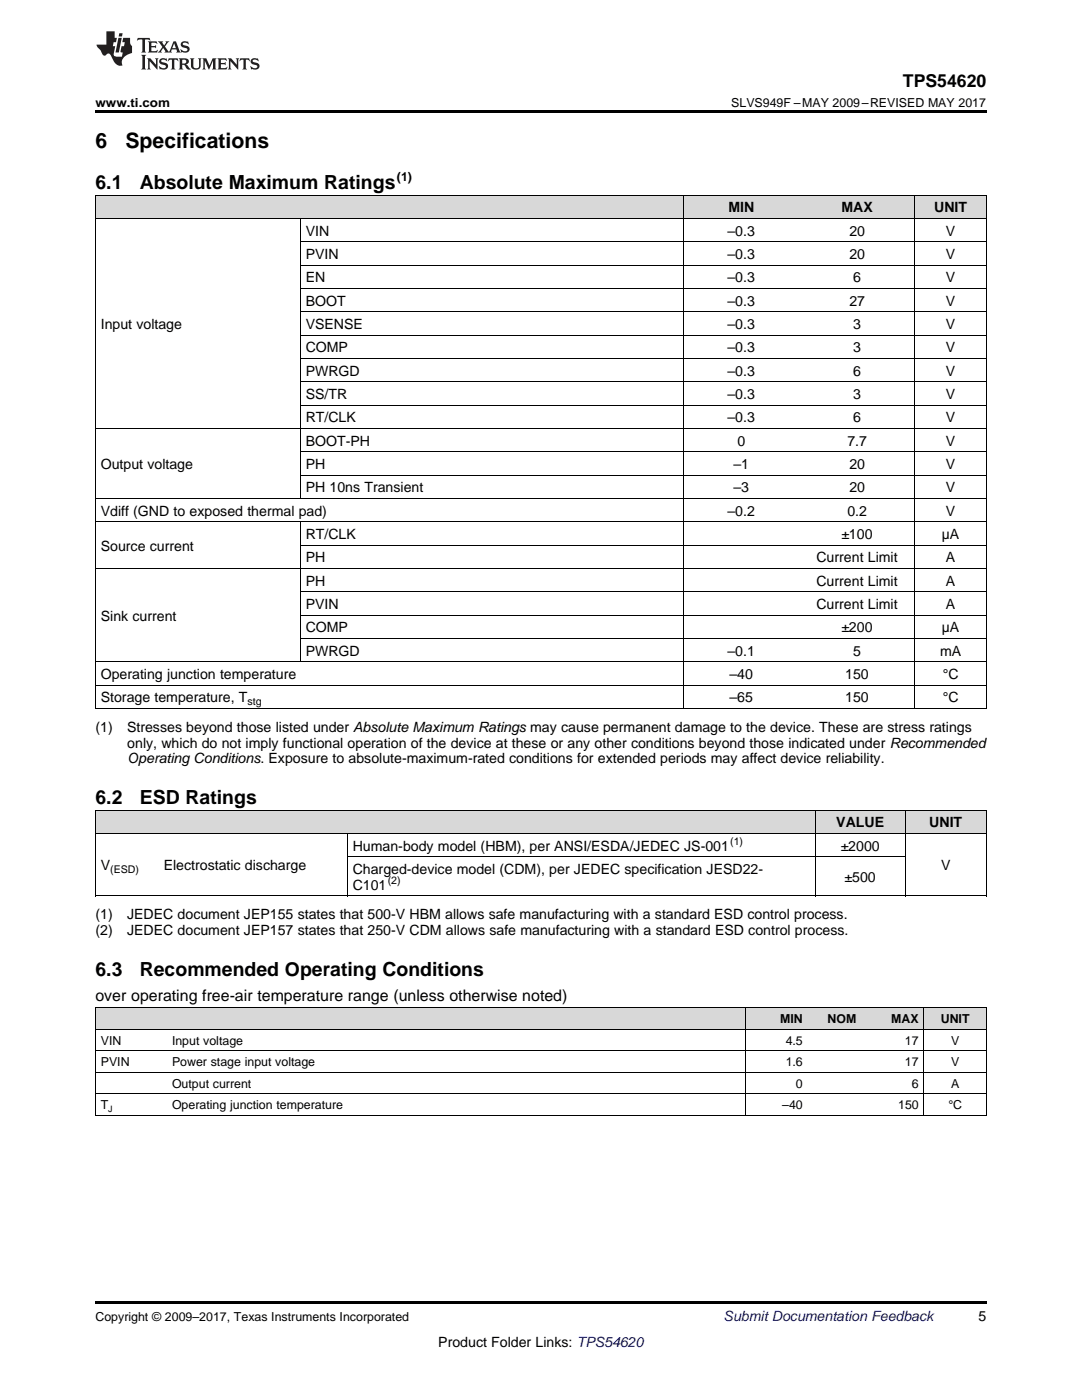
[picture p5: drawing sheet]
<svg xmlns="http://www.w3.org/2000/svg" width="216mm" height="279mm" viewBox="0 0 216 279" stroke-linecap="round" stroke-linejoin="round" font-family="sans-serif">
<defs><g id="words">
<g font-size="4.2">
<text x="19" y="29.6">6</text>
<text x="25" y="29.6">Specifications</text>
</g>
<g font-size="3.9">
<text x="19" y="37.7">6.1</text>
<text x="27.9" y="37.7">Absolute Maximum Ratings</text>
<text x="19" y="160.4">6.2</text>
<text x="27.9" y="160.4">ESD Ratings</text>
<text x="19" y="194.7">6.3</text>
<text x="27.9" y="194.7">Recommended Operating Conditions</text>
</g>
<text font-size="3.5" x="180.2" y="17.3">TPS54620</text>
<text font-size="3.2" x="19" y="199.8">over operating free-air temperature range (unless otherwise noted)</text>
<g font-size="2.8">
<text x="61" y="47">VIN</text>
<text x="145.2" y="47">–0.3</text>
<text x="145.3" y="42.4">MIN</text>
<text x="167.9" y="42.4">MAX</text>
<text x="169.5" y="47">20</text>
<text x="186.4" y="42.4">UNIT</text>
<text x="188.7" y="47">V</text>
<text x="61" y="51.7">PVIN</text>
<text x="145.2" y="51.7">–0.3</text>
<text x="169.5" y="51.7">20</text>
<text x="188.7" y="51.7">V</text>
<text x="61" y="56.3">EN</text>
<text x="145.2" y="56.3">–0.3</text>
<text x="170.3" y="56.3">6</text>
<text x="188.7" y="56.3">V</text>
<text x="20.1" y="65.7">Input voltage</text>
<text x="61" y="61">BOOT</text>
<text x="61" y="65.7">VSENSE</text>
<text x="145.2" y="61">–0.3</text>
<text x="145.2" y="65.7">–0.3</text>
<text x="169.5" y="61">27</text>
<text x="170.3" y="65.7">3</text>
<text x="188.7" y="61">V</text>
<text x="188.7" y="65.7">V</text>
<text x="61" y="70.3">COMP</text>
<text x="145.2" y="70.3">–0.3</text>
<text x="170.3" y="70.3">3</text>
<text x="188.7" y="70.3">V</text>
<text x="61" y="75">PWRGD</text>
<text x="145.2" y="75">–0.3</text>
<text x="170.3" y="75">6</text>
<text x="188.7" y="75">V</text>
<text x="61" y="79.6">SS/TR</text>
<text x="145.2" y="79.6">–0.3</text>
<text x="170.3" y="79.6">3</text>
<text x="188.7" y="79.6">V</text>
<text x="61" y="84.3">RT/CLK</text>
<text x="61" y="88.9">BOOT-PH</text>
<text x="145.2" y="84.3">–0.3</text>
<text x="147.1" y="88.9">0</text>
<text x="169.1" y="88.9">7.7</text>
<text x="170.3" y="84.3">6</text>
<text x="188.7" y="84.3">V</text>
<text x="188.7" y="88.9">V</text>
<text x="20.1" y="93.6">Output voltage</text>
<text x="61" y="93.6">PH</text>
<text x="146.4" y="93.6">–1</text>
<text x="169.5" y="93.6">20</text>
<text x="188.7" y="93.6">V</text>
<text x="61" y="98.2">PH 10ns Transient</text>
<text x="146.4" y="98.2">–3</text>
<text x="169.5" y="98.2">20</text>
<text x="188.7" y="98.2">V</text>
<text x="20.1" y="102.9">Vdiff (GND to exposed thermal pad)</text>
<text x="61" y="107.6">RT/CLK</text>
<text x="145.2" y="102.9">–0.2</text>
<text x="167.9" y="107.6">±100</text>
<text x="169.1" y="102.9">0.2</text>
<text x="187.9" y="107.6">µA</text>
<text x="188.7" y="102.9">V</text>
<text x="20.1" y="109.9">Source current</text>
<text x="61" y="112.2">PH</text>
<text x="162.9" y="112.2">Current Limit</text>
<text x="188.7" y="112.2">A</text>
<text x="61" y="116.9">PH</text>
<text x="162.9" y="116.9">Current Limit</text>
<text x="188.7" y="116.9">A</text>
<text x="20.1" y="123.9">Sink current</text>
<text x="61" y="121.5">PVIN</text>
<text x="162.9" y="121.5">Current Limit</text>
<text x="188.7" y="121.5">A</text>
<text x="61" y="126.2">COMP</text>
<text x="61" y="130.8">PWRGD</text>
<text x="145.2" y="130.8">–0.1</text>
<text x="167.9" y="126.2">±200</text>
<text x="170.3" y="130.8">5</text>
<text x="187.6" y="130.8">mA</text>
<text x="187.9" y="126.2">µA</text>
<text x="20.1" y="135.5">Operating junction temperature</text>
<text x="145.6" y="135.5">–40</text>
<text x="168.7" y="135.5">150</text>
<text x="188.1" y="135.5">°C</text>
<text x="20.1" y="140.2">Storage temperature, T</text>
<text x="145.6" y="140.2">–65</text>
<text x="168.7" y="140.2">150</text>
<text x="188.1" y="140.2">°C</text>
<text x="19" y="146">(1)</text>
<text x="25.4" y="146">Stresses beyond those listed under Absolute Maximum Ratings may cause permanent damage to the device. These are stress ratings</text>
<text x="25.4" y="149.2">only, which do not imply functional operation of the device at these or any other conditions beyond those indicated under Recommended</text>
<text x="25.4" y="152.4">Operating Conditions. Exposure to absolute-maximum-rated conditions for extended periods may affect device reliability.</text>
<text x="166.9" y="165.1">VALUE</text>
<text x="185.4" y="165.1">UNIT</text>
<text x="20.1" y="173.7">V</text>
<text x="32.7" y="173.7">Electrostatic discharge</text>
<text x="70.4" y="169.8">Human-body model (HBM), per ANSI/ESDA/JEDEC JS-001</text>
<text x="167.7" y="169.8">±2000</text>
<text x="187.8" y="173.7">V</text>
<text x="70.4" y="174.4">Charged-device model (CDM), per JEDEC specification JESD22-</text>
<text x="70.4" y="177.6">C101</text>
<text x="168.5" y="176">±500</text>
<text x="19" y="183.4">(1)</text>
<text x="25.4" y="183.4">JEDEC document JEP155 states that 500-V HBM allows safe manufacturing with a standard ESD control process.</text>
<text x="19" y="186.6">(2)</text>
<text x="25.4" y="186.6">JEDEC document JEP157 states that 250-V CDM allows safe manufacturing with a standard ESD control process.</text>
<text x="195.3" y="263.6">5</text>
<text x="87.5" y="268.9">Product Folder Links: TPS54620</text>
</g>
<text font-size="2.8" fill="#0000c8" x="144.4" y="263.6">Submit Documentation Feedback</text>
<g font-size="2.5">
<text x="19" y="21.4">www.ti.com</text>
<text x="145.9" y="21.4">SLVS949F –MAY 2009–REVISED MAY 2017</text>
<text x="79.2" y="36.2">(1)</text>
<text x="20.1" y="208.5">VIN</text>
<text x="34.3" y="208.5">Input voltage</text>
<text x="155.7" y="204.2">MIN</text>
<text x="156.8" y="208.5">4.5</text>
<text x="165.1" y="204.2">NOM</text>
<text x="177.8" y="204.2">MAX</text>
<text x="180.6" y="208.5">17</text>
<text x="187.7" y="204.2">UNIT</text>
<text x="189.8" y="208.5">V</text>
<text x="20.1" y="212.8">PVIN</text>
<text x="34.3" y="212.8">Power stage input voltage</text>
<text x="156.8" y="212.8">1.6</text>
<text x="180.6" y="212.8">17</text>
<text x="189.8" y="212.8">V</text>
<text x="20.1" y="221.4">T</text>
<text x="34.3" y="217.1">Output current</text>
<text x="34.3" y="221.4">Operating junction temperature</text>
<text x="156.1" y="221.4">–40</text>
<text x="158.8" y="217.1">0</text>
<text x="179.2" y="221.4">150</text>
<text x="181.9" y="217.1">6</text>
<text x="189.2" y="221.4">°C</text>
<text x="189.8" y="217.1">A</text>
<text x="19" y="263.6">Copyright © 2009–2017, Texas Instruments Incorporated</text>
</g>
<g font-size="2.1">
<text x="49.4" y="140.7">stg</text>
<text x="145.7" y="168.6">(1)</text>
<text x="22" y="174.2">(ESD)</text>
<text x="77.4" y="176.5">(2)</text>
</g>
<text font-size="1.8" x="21.6" y="221.9">J</text>
</g></defs>
<g fill="#d8d8d8">
<path d="M19 201.1h14.3v4.3h-14.3z"/>
<path d="M33.3 201.1h115.5v4.3h-115.5z"/>
<path d="M148.8 201.1h12.5v4.3h-12.5z"/>
<path d="M161.3 201.1h10.6v4.3h-10.6z"/>
<path d="M171.9 201.1h12.5v4.3h-12.5z"/>
<path d="M184.4 201.1h12.4v4.3h-12.4z"/>
<path d="M19 161.7h12.6v4.7h-12.6z"/>
<path d="M31.6 161.7h37.7v4.7h-37.7z"/>
<path d="M69.3 161.7h93.4v4.7h-93.4z"/>
<path d="M162.7 161.7h18v4.7h-18z"/>
<path d="M180.7 161.7h16.1v4.7h-16.1z"/>
<path d="M19 39h40.9v4.6h-40.9z"/>
<path d="M59.9 39h76.5v4.6h-76.5z"/>
<path d="M136.4 39h23.1v4.6h-23.1z"/>
<path d="M159.5 39h23.1v4.6h-23.1z"/>
<path d="M182.6 39h14.2v4.6h-14.2z"/>
</g>
<path d="M19 22h177.8v.5h-177.8zM19 178.8l.2 .1zM69.2 178.8l.1 .1zM162.6 178.8l.1 .1zM180.6 178.8l.1 .1zM196.7 178.8l.1 .1zM19 222.6h.2zM148.7 222.6h.1zM184.3 222.6h.1zM196.7 222.6h.1zM19 259.7h177.8v.5h-177.8z" fill="#000"/>
<g fill="none" stroke="#000" stroke-width=".2">
<path d="M19 38.9h177.8M19.1 39v102.4M136.3 39v102.4M182.5 39v102.4M196.8 39v102.4M19 43.6h177.8M59.9 43.6v55.9M59.9 57.6h136.9M59.9 52.9h136.9M59.9 48.2h136.9M59.9 76.2h136.9M59.9 71.5h136.9"/>
<path d="M59.9 66.9h136.9M59.9 62.2h136.9M19 99.5h177.8M19 85.5h177.8M59.9 94.8h136.9M59.9 90.2h136.9M59.9 80.8h136.9M19 113.4h177.8M19 104.1h177.8M59.9 104.2v27.9M59.9 118.1h136.9M59.9 108.8h136.9"/>
<path d="M19 136.7h177.8M19 132.1h177.8M59.9 127.4h136.9M59.9 122.7h136.9M19 141.4h177.8M19 178.8h177.8M19 166.3h177.8M19 161.7h177.8M19.1 161.7v17.2M69.3 166.3v12.6M69.3 171h111.4M162.6 161.7v17.2"/>
<path d="M180.6 161.7v17.2M196.8 161.7v17.2M19 201.1h177.8v21.5M19 218.3h177.8M19 214h177.8M19 209.7h177.8M19 205.4h177.8M19.1 201.1v21.5M148.8 201.1v21.5M184.3 201.1v21.5M19 222.6h177.8"/>
</g>
<g fill="#231f20">
<path d="M27.5 7.6l-.1 .5 .4-.2h.6v.1v2.1l-.2 .4h1l-.3-.4v-2.1l.1-.1h.5l.5 .2-.2-.5zM29.5 8.3l.2 .3v1.5l-.2 .4h1.8l.2-.6a1.04 1.04 0 0 1-1.3 .2v-.7h.6l.3 .2v-.6l-.3 .2h-.6v-.6l.8-.1 .4 .3-.2-.5zM31.5 8.3l.9 1.1-.9 1.1h.8l-.2-.2 .5-.7 .4 .7-.2 .2h1.5l-.1-.2 .1-.4h.9l.1 .4-.2 .2h1l-.3-.3-.7-1.9h-.5l-.9 2-.8-1 .9-1h-.8l.1 .3-.3 .5-.4-.6 .2-.2zM34.7 8.6l.4 1h-.7zM36.3 8.4a.63 .63 0 0 0-.2 .7 .63 .63 0 0 0 .6 .4l.6 .2 .1 .2a.75 .75 0 0 1-.7 .4 .75 .75 0 0 1-.6-.5l.1 .7 .1-.1a1.11 1.11 0 0 0 1.5-.6 1.13 1.13 0 0 0-1.2-.8l-.1-.4a1.04 1.04 0 0 1 1.2 .2l-.2-.5-.1 .1-.5-.2zM28.2 10.9l.2 .4v2.2l-.2 .4h1l-.3-.4v-2.2l.3-.4zM29.3 11.6l.3 .4v1.5l-.3 .4h.8l-.2-.4v-1.3l1.5 1.7v-1.9l.2-.4h-.7l.2 .4v.9l-1.1-1.3zM32 11.8a.62 .62 0 0 0-.2 .7 .62 .62 0 0 0 .6 .4l.6 .1 .1 .3a.76 .76 0 0 1-.7 .3 .76 .76 0 0 1-.6-.4l.1 .7 .1-.1a1.11 1.11 0 0 0 1.5-.6 1.13 1.13 0 0 0-1.2-.8l-.1-.4a1.04 1.04 0 0 1 1.2 .2l-.2-.6-.1 .1-.5-.1zM33.7 11.6l-.2 .6a.61 .61 0 0 1 .8-.3v1.6l-.2 .4h.9l-.2-.4v-1.6a.63 .63 0 0 1 .8 .3l-.2-.6zM35.6 11.6l.3 .4v1.5l-.3 .4h1l-.2-.2v-.8l.5 .2a.76 .76 0 0 0 1.2 .7l-1-1a.58 .58 0 0 0 .6-.5 .58 .58 0 0 0-.5-.6zM36.4 11.9h.1a.45 .45 0 0 1 .5 .1 .45 .45 0 0 1 .1 .5l-.7 .2zM37.9 11.6l.2 .2a2.17 2.17 0 0 0 .3 1.9 .99 .99 0 0 0 1.6-.6v-1.1l.2-.4h-.7l.2 .2a1.92 1.92 0 0 1-.2 1.8 .6 .6 0 0 1-.9-.5v-1.1l.2-.4zM40.4 11.6l.2 .4v1.5l-.2 .4h.7l-.2-.4v-1.4l.8 1.8 .8-1.8v1.4l-.2 .4h.9l-.2-.4v-1.5l.2-.4h-.8l-.6 1.5-.6-1.5zM43.4 11.6l.2 .4v1.5l-.2 .4h1.8l.2-.6a1.04 1.04 0 0 1-1.3 .1v-.6h.5l.4 .2v-.6l-.4 .2h-.5v-.7h.8l.3 .3-.1-.6zM45.5 11.6l.2 .4v1.5l-.2 .4h.7l-.2-.4v-1.3l1.5 1.7v-1.9l.2-.4h-.7l.2 .4v.9l-1.1-1.3zM47.9 11.6l-.1 .6a.61 .61 0 0 1 .8-.3v1.6l-.3 .4h1l-.3-.4 .1-1.6a.63 .63 0 0 1 .7 .3l-.1-.6zM50.2 11.8a.62 .62 0 0 0-.2 .7 .62 .62 0 0 0 .6 .4l.6 .1 .2 .3a.76 .76 0 0 1-.8 .3 .76 .76 0 0 1-.6-.4l.1 .7 .2-.1a1.11 1.11 0 0 0 1.5-.6 1.13 1.13 0 0 0-1.3-.8l-.1-.4a1.04 1.04 0 0 1 1.2 .2l-.1-.6-.2 .1-.5-.1z"/>
<path d="M21.2 6.3v2.6h-1.9l.1 .4 .7 .9a.91 .91 0 0 0 1 .8 .56 .56 0 0 1 .5-.3 .56 .56 0 0 1 .5 .3l.4 .8a1.53 1.53 0 0 0 1.9 1.2 1.54 1.54 0 0 1 1-2.1l.9-.3v-1.4a1.52 1.52 0 0 1-.3-1.6h-1.4l-.2 .8h.5l-.2 .8h-.4l-.2 1v.2l.4 .1-.2 .8a1.93 1.93 0 0 1-1.6-.3l.3-1.8h-.5l.2-.8h.4l.2-.8h-.4v-1.3zM23.6 7.6l-.6 2.9h.7l.6-2.9zM23.8 6.6l-.1 .7h.6l.2-.7z"/>
</g>
<use href="#words"/>
</svg>
